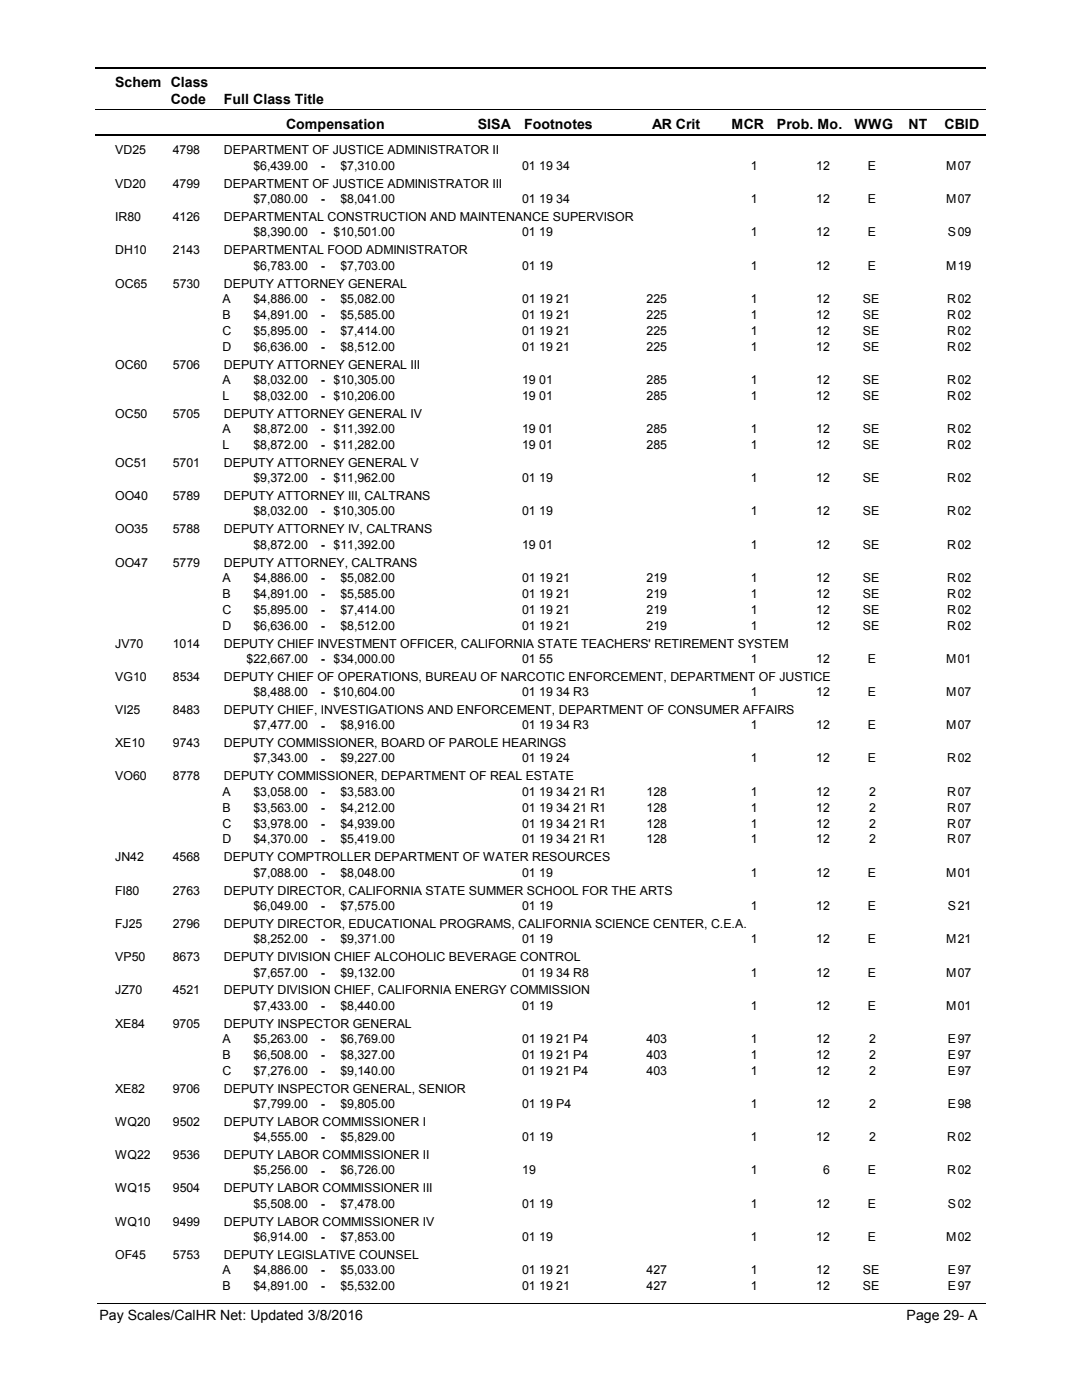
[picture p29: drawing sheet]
<svg xmlns="http://www.w3.org/2000/svg" width="216mm" height="279mm" viewBox="0 0 216 279" stroke-linecap="round" stroke-linejoin="round" font-family="sans-serif">
<defs><g id="words">
<g font-size="2.8">
<text x="23" y="17.3">Schem Class</text>
<text x="34.1" y="20.7">Code</text>
<text x="44.6" y="20.7">Full Class Title</text>
<text x="57.1" y="25.7">Compensation</text>
<text x="95.3" y="25.7">SISA</text>
<text x="104.6" y="25.7">Footnotes</text>
<text x="130.2" y="25.7">AR Crit</text>
<text x="146" y="25.7">MCR</text>
<text x="155.1" y="25.7">Prob. Mo.</text>
<text x="170.5" y="25.7">WWG</text>
<text x="181.3" y="25.7">NT</text>
<text x="188.5" y="25.7">CBID</text>
<text x="19.8" y="263.4">Pay Scales/CalHR Net: Updated 3/8/2016</text>
<text x="180.9" y="263.4">Page 29- A</text>
</g>
<g font-size="2.5">
<text x="23" y="30.8">VD25</text>
<text x="34.5" y="30.8">4798</text>
<text x="44.7" y="30.8">DEPARTMENT OF JUSTICE ADMINISTRATOR II</text>
<text x="50.6" y="33.9">$6,439.00</text>
<text x="64" y="33.9">-</text>
<text x="67.9" y="33.9">$7,310.00</text>
<text x="104.2" y="33.9">01 19 34</text>
<text x="149.8" y="33.9">1</text>
<text x="162.9" y="33.9">12</text>
<text x="173.2" y="33.9">E</text>
<text x="188.8" y="33.9">M</text>
<text x="191.1" y="33.9">07</text>
<text x="23" y="37.5">VD20</text>
<text x="34.5" y="37.5">4799</text>
<text x="44.7" y="37.5">DEPARTMENT OF JUSTICE ADMINISTRATOR III</text>
<text x="50.6" y="40.5">$7,080.00</text>
<text x="64" y="40.6">-</text>
<text x="67.9" y="40.5">$8,041.00</text>
<text x="104.2" y="40.5">01 19 34</text>
<text x="149.8" y="40.5">1</text>
<text x="162.9" y="40.5">12</text>
<text x="173.2" y="40.5">E</text>
<text x="188.8" y="40.5">M</text>
<text x="191.1" y="40.5">07</text>
<text x="23" y="44.1">IR80</text>
<text x="34.5" y="44.1">4126</text>
<text x="44.7" y="44.1">DEPARTMENTAL CONSTRUCTION AND MAINTENANCE SUPERVISOR</text>
<text x="50.6" y="47.2">$8,390.00</text>
<text x="64" y="47.2">-</text>
<text x="66.6" y="47.2">$10,501.00</text>
<text x="104.2" y="47.2">01 19</text>
<text x="149.8" y="47.2">1</text>
<text x="162.9" y="47.2">12</text>
<text x="173.2" y="47.2">E</text>
<text x="189.2" y="47.2">S</text>
<text x="191.1" y="47.2">09</text>
<text x="23" y="50.7">DH10</text>
<text x="34.5" y="50.7">2143</text>
<text x="44.7" y="50.7">DEPARTMENTAL FOOD ADMINISTRATOR</text>
<text x="50.6" y="53.8">$6,783.00</text>
<text x="64" y="53.8">-</text>
<text x="67.9" y="53.8">$7,703.00</text>
<text x="104.2" y="53.8">01 19</text>
<text x="149.8" y="53.8">1</text>
<text x="162.9" y="53.8">12</text>
<text x="173.2" y="53.8">E</text>
<text x="188.8" y="53.8">M</text>
<text x="191.1" y="53.8">19</text>
<text x="23" y="57.4">OC65</text>
<text x="34.5" y="57.4">5730</text>
<text x="44.7" y="57.4">DEPUTY ATTORNEY GENERAL</text>
<text x="44.4" y="60.4">A</text>
<text x="44.4" y="63.6">B</text>
<text x="50.6" y="60.4">$4,886.00</text>
<text x="50.6" y="63.6">$4,891.00</text>
<text x="64" y="60.5">-</text>
<text x="64" y="63.7">-</text>
<text x="67.9" y="60.4">$5,082.00</text>
<text x="67.9" y="63.6">$5,585.00</text>
<text x="104.2" y="60.4">01 19 21</text>
<text x="104.2" y="63.6">01 19 21</text>
<text x="129" y="60.4">225</text>
<text x="129" y="63.6">225</text>
<text x="149.8" y="60.4">1</text>
<text x="149.8" y="63.6">1</text>
<text x="162.9" y="60.4">12</text>
<text x="162.9" y="63.6">12</text>
<text x="172.2" y="60.4">SE</text>
<text x="172.2" y="63.6">SE</text>
<text x="189" y="60.4">R</text>
<text x="189" y="63.6">R</text>
<text x="191.1" y="60.4">02</text>
<text x="191.1" y="63.6">02</text>
<text x="44.4" y="66.8">C</text>
<text x="44.4" y="70">D</text>
<text x="50.6" y="66.8">$5,895.00</text>
<text x="50.6" y="70">$6,636.00</text>
<text x="64" y="66.8">-</text>
<text x="64" y="70">-</text>
<text x="67.9" y="66.8">$7,414.00</text>
<text x="67.9" y="70">$8,512.00</text>
<text x="104.2" y="66.8">01 19 21</text>
<text x="104.2" y="70">01 19 21</text>
<text x="129" y="66.8">225</text>
<text x="129" y="70">225</text>
<text x="149.8" y="66.8">1</text>
<text x="149.8" y="70">1</text>
<text x="162.9" y="66.8">12</text>
<text x="162.9" y="70">12</text>
<text x="172.2" y="66.8">SE</text>
<text x="172.2" y="70">SE</text>
<text x="189" y="66.8">R</text>
<text x="189" y="70">R</text>
<text x="191.1" y="66.8">02</text>
<text x="191.1" y="70">02</text>
<text x="23" y="73.6">OC60</text>
<text x="34.5" y="73.6">5706</text>
<text x="44.4" y="76.6">A</text>
<text x="44.7" y="73.6">DEPUTY ATTORNEY GENERAL III</text>
<text x="50.6" y="76.6">$8,032.00</text>
<text x="64" y="76.6">-</text>
<text x="66.6" y="76.6">$10,305.00</text>
<text x="104.2" y="76.6">19 01</text>
<text x="129" y="76.6">285</text>
<text x="149.8" y="76.6">1</text>
<text x="162.9" y="76.6">12</text>
<text x="172.2" y="76.6">SE</text>
<text x="189" y="76.6">R</text>
<text x="191.1" y="76.6">02</text>
<text x="23" y="83.3">OC50</text>
<text x="34.5" y="83.3">5705</text>
<text x="44.4" y="79.8">L</text>
<text x="44.7" y="83.3">DEPUTY ATTORNEY GENERAL IV</text>
<text x="50.6" y="79.8">$8,032.00</text>
<text x="64" y="79.8">-</text>
<text x="66.6" y="79.8">$10,206.00</text>
<text x="104.2" y="79.8">19 01</text>
<text x="129" y="79.8">285</text>
<text x="149.8" y="79.8">1</text>
<text x="162.9" y="79.8">12</text>
<text x="172.2" y="79.8">SE</text>
<text x="189" y="79.8">R</text>
<text x="191.1" y="79.8">02</text>
<text x="44.4" y="86.4">A</text>
<text x="44.4" y="89.6">L</text>
<text x="50.6" y="86.4">$8,872.00</text>
<text x="50.6" y="89.6">$8,872.00</text>
<text x="64" y="86.4">-</text>
<text x="64" y="89.6">-</text>
<text x="66.6" y="86.4">$11,392.00</text>
<text x="66.6" y="89.6">$11,282.00</text>
<text x="104.2" y="86.4">19 01</text>
<text x="104.2" y="89.6">19 01</text>
<text x="129" y="86.4">285</text>
<text x="129" y="89.6">285</text>
<text x="149.8" y="86.4">1</text>
<text x="149.8" y="89.6">1</text>
<text x="162.9" y="86.4">12</text>
<text x="162.9" y="89.6">12</text>
<text x="172.2" y="86.4">SE</text>
<text x="172.2" y="89.6">SE</text>
<text x="189" y="86.4">R</text>
<text x="189" y="89.6">R</text>
<text x="191.1" y="86.4">02</text>
<text x="191.1" y="89.6">02</text>
<text x="23" y="93.2">OC51</text>
<text x="34.5" y="93.2">5701</text>
<text x="44.7" y="93.2">DEPUTY ATTORNEY GENERAL V</text>
<text x="23" y="99.8">OO40</text>
<text x="34.5" y="99.8">5789</text>
<text x="44.7" y="99.8">DEPUTY ATTORNEY III, CALTRANS</text>
<text x="50.6" y="96.2">$9,372.00</text>
<text x="64" y="96.3">-</text>
<text x="66.6" y="96.2">$11,962.00</text>
<text x="104.2" y="96.2">01 19</text>
<text x="149.8" y="96.2">1</text>
<text x="162.9" y="96.2">12</text>
<text x="172.2" y="96.2">SE</text>
<text x="189" y="96.2">R</text>
<text x="191.1" y="96.2">02</text>
<text x="23" y="106.4">OO35</text>
<text x="34.5" y="106.4">5788</text>
<text x="44.7" y="106.4">DEPUTY ATTORNEY IV, CALTRANS</text>
<text x="50.6" y="102.8">$8,032.00</text>
<text x="64" y="102.9">-</text>
<text x="66.6" y="102.8">$10,305.00</text>
<text x="104.2" y="102.8">01 19</text>
<text x="149.8" y="102.8">1</text>
<text x="162.9" y="102.8">12</text>
<text x="172.2" y="102.8">SE</text>
<text x="189" y="102.8">R</text>
<text x="191.1" y="102.8">02</text>
<text x="23" y="113.1">OO47</text>
<text x="34.5" y="113.1">5779</text>
<text x="44.7" y="113.1">DEPUTY ATTORNEY, CALTRANS</text>
<text x="50.6" y="109.5">$8,872.00</text>
<text x="64" y="109.5">-</text>
<text x="66.6" y="109.5">$11,392.00</text>
<text x="104.2" y="109.5">19 01</text>
<text x="149.8" y="109.5">1</text>
<text x="162.9" y="109.5">12</text>
<text x="172.2" y="109.5">SE</text>
<text x="189" y="109.5">R</text>
<text x="191.1" y="109.5">02</text>
<text x="44.4" y="116.1">A</text>
<text x="44.4" y="119.3">B</text>
<text x="50.6" y="116.1">$4,886.00</text>
<text x="50.6" y="119.3">$4,891.00</text>
<text x="64" y="116.2">-</text>
<text x="64" y="119.3">-</text>
<text x="67.9" y="116.1">$5,082.00</text>
<text x="67.9" y="119.3">$5,585.00</text>
<text x="104.2" y="116.1">01 19 21</text>
<text x="104.2" y="119.3">01 19 21</text>
<text x="129" y="116.1">219</text>
<text x="129" y="119.3">219</text>
<text x="149.8" y="116.1">1</text>
<text x="149.8" y="119.3">1</text>
<text x="162.9" y="116.1">12</text>
<text x="162.9" y="119.3">12</text>
<text x="172.2" y="116.1">SE</text>
<text x="172.2" y="119.3">SE</text>
<text x="189" y="116.1">R</text>
<text x="189" y="119.3">R</text>
<text x="191.1" y="116.1">02</text>
<text x="191.1" y="119.3">02</text>
<text x="44.4" y="122.5">C</text>
<text x="44.4" y="125.7">D</text>
<text x="50.6" y="122.5">$5,895.00</text>
<text x="50.6" y="125.7">$6,636.00</text>
<text x="64" y="122.5">-</text>
<text x="64" y="125.7">-</text>
<text x="67.9" y="122.5">$7,414.00</text>
<text x="67.9" y="125.7">$8,512.00</text>
<text x="104.2" y="122.5">01 19 21</text>
<text x="104.2" y="125.7">01 19 21</text>
<text x="129" y="122.5">219</text>
<text x="129" y="125.7">219</text>
<text x="149.8" y="122.5">1</text>
<text x="149.8" y="125.7">1</text>
<text x="162.9" y="122.5">12</text>
<text x="162.9" y="125.7">12</text>
<text x="172.2" y="122.5">SE</text>
<text x="172.2" y="125.7">SE</text>
<text x="189" y="122.5">R</text>
<text x="189" y="125.7">R</text>
<text x="191.1" y="122.5">02</text>
<text x="191.1" y="125.7">02</text>
<text x="23" y="129.2">JV70</text>
<text x="34.5" y="129.2">1014</text>
<text x="44.7" y="129.2">DEPUTY CHIEF INVESTMENT OFFICER, CALIFORNIA STATE TEACHERS' RETIREMENT SYSTEM</text>
<text x="23" y="135.9">VG10</text>
<text x="34.5" y="135.9">8534</text>
<text x="44.7" y="135.9">DEPUTY CHIEF OF OPERATIONS, BUREAU OF NARCOTIC ENFORCEMENT, DEPARTMENT OF JUSTICE</text>
<text x="49.2" y="132.3">$22,667.00</text>
<text x="64" y="132.3">-</text>
<text x="66.6" y="132.3">$34,000.00</text>
<text x="104.2" y="132.3">01 55</text>
<text x="149.8" y="132.3">1</text>
<text x="162.9" y="132.3">12</text>
<text x="173.2" y="132.3">E</text>
<text x="188.8" y="132.3">M</text>
<text x="191.1" y="132.3">01</text>
<text x="23" y="142.5">VI25</text>
<text x="34.5" y="142.5">8483</text>
<text x="44.7" y="142.5">DEPUTY CHIEF, INVESTIGATIONS AND ENFORCEMENT, DEPARTMENT OF CONSUMER AFFAIRS</text>
<text x="50.6" y="138.9">$8,488.00</text>
<text x="64" y="139">-</text>
<text x="66.6" y="138.9">$10,604.00</text>
<text x="104.2" y="138.9">01 19 34 R3</text>
<text x="149.8" y="138.9">1</text>
<text x="162.9" y="138.9">12</text>
<text x="173.2" y="138.9">E</text>
<text x="188.8" y="138.9">M</text>
<text x="191.1" y="138.9">07</text>
<text x="23" y="149.2">XE10</text>
<text x="34.5" y="149.2">9743</text>
<text x="44.7" y="149.2">DEPUTY COMMISSIONER, BOARD OF PAROLE HEARINGS</text>
<text x="50.6" y="145.6">$7,477.00</text>
<text x="64" y="145.6">-</text>
<text x="67.9" y="145.6">$8,916.00</text>
<text x="104.2" y="145.6">01 19 34 R3</text>
<text x="149.8" y="145.6">1</text>
<text x="162.9" y="145.6">12</text>
<text x="173.2" y="145.6">E</text>
<text x="188.8" y="145.6">M</text>
<text x="191.1" y="145.6">07</text>
<text x="23" y="155.8">VO60</text>
<text x="34.5" y="155.8">8778</text>
<text x="44.7" y="155.8">DEPUTY COMMISSIONER, DEPARTMENT OF REAL ESTATE</text>
<text x="50.6" y="152.2">$7,343.00</text>
<text x="64" y="152.2">-</text>
<text x="67.9" y="152.2">$9,227.00</text>
<text x="104.2" y="152.2">01 19 24</text>
<text x="149.8" y="152.2">1</text>
<text x="162.9" y="152.2">12</text>
<text x="173.2" y="152.2">E</text>
<text x="189" y="152.2">R</text>
<text x="191.1" y="152.2">02</text>
<text x="44.4" y="158.8">A</text>
<text x="44.4" y="162">B</text>
<text x="50.6" y="158.8">$3,058.00</text>
<text x="50.6" y="162">$3,563.00</text>
<text x="64" y="158.9">-</text>
<text x="67.9" y="158.8">$3,583.00</text>
<text x="67.9" y="162">$4,212.00</text>
<text x="104.2" y="158.8">01 19 34 21 R1</text>
<text x="104.2" y="162">01 19 34 21 R1</text>
<text x="129" y="158.8">128</text>
<text x="129" y="162">128</text>
<text x="149.8" y="158.8">1</text>
<text x="149.8" y="162">1</text>
<text x="162.9" y="158.8">12</text>
<text x="162.9" y="162">12</text>
<text x="173.5" y="158.8">2</text>
<text x="173.5" y="162">2</text>
<text x="189" y="158.8">R</text>
<text x="189" y="162">R</text>
<text x="191.1" y="158.8">07</text>
<text x="191.1" y="162">07</text>
<text x="44.4" y="165.2">C</text>
<text x="50.6" y="165.2">$3,978.00</text>
<text x="64" y="162">-</text>
<text x="64" y="165.2">-</text>
<text x="67.9" y="165.2">$4,939.00</text>
<text x="104.2" y="165.2">01 19 34 21 R1</text>
<text x="129" y="165.2">128</text>
<text x="149.8" y="165.2">1</text>
<text x="162.9" y="165.2">12</text>
<text x="173.5" y="165.2">2</text>
<text x="189" y="165.2">R</text>
<text x="191.1" y="165.2">07</text>
<text x="23" y="171.9">JN42</text>
<text x="34.5" y="171.9">4568</text>
<text x="44.4" y="168.3">D</text>
<text x="44.7" y="171.9">DEPUTY COMPTROLLER DEPARTMENT OF WATER RESOURCES</text>
<text x="50.6" y="168.3">$4,370.00</text>
<text x="64" y="168.4">-</text>
<text x="67.9" y="168.3">$5,419.00</text>
<text x="104.2" y="168.3">01 19 34 21 R1</text>
<text x="129" y="168.3">128</text>
<text x="149.8" y="168.3">1</text>
<text x="162.9" y="168.3">12</text>
<text x="173.5" y="168.3">2</text>
<text x="189" y="168.3">R</text>
<text x="191.1" y="168.3">07</text>
<text x="23" y="178.6">FI80</text>
<text x="34.5" y="178.6">2763</text>
<text x="44.7" y="178.6">DEPUTY DIRECTOR, CALIFORNIA STATE SUMMER SCHOOL FOR THE ARTS</text>
<text x="50.6" y="175">$7,088.00</text>
<text x="64" y="175">-</text>
<text x="67.9" y="175">$8,048.00</text>
<text x="104.2" y="175">01 19</text>
<text x="149.8" y="175">1</text>
<text x="162.9" y="175">12</text>
<text x="173.2" y="175">E</text>
<text x="188.8" y="175">M</text>
<text x="191.1" y="175">01</text>
<text x="23" y="185.2">FJ25</text>
<text x="34.5" y="185.2">2796</text>
<text x="44.7" y="185.2">DEPUTY DIRECTOR, EDUCATIONAL PROGRAMS, CALIFORNIA SCIENCE CENTER, C.E.A.</text>
<text x="50.6" y="181.6">$6,049.00</text>
<text x="64" y="181.6">-</text>
<text x="67.9" y="181.6">$7,575.00</text>
<text x="104.2" y="181.6">01 19</text>
<text x="149.8" y="181.6">1</text>
<text x="162.9" y="181.6">12</text>
<text x="173.2" y="181.6">E</text>
<text x="189.2" y="181.6">S</text>
<text x="191.1" y="181.6">21</text>
<text x="23" y="191.8">VP50</text>
<text x="34.5" y="191.8">8673</text>
<text x="44.7" y="191.8">DEPUTY DIVISION CHIEF ALCOHOLIC BEVERAGE CONTROL</text>
<text x="50.6" y="188.3">$8,252.00</text>
<text x="64" y="188.3">-</text>
<text x="67.9" y="188.3">$9,371.00</text>
<text x="104.2" y="188.3">01 19</text>
<text x="149.8" y="188.3">1</text>
<text x="162.9" y="188.3">12</text>
<text x="173.2" y="188.3">E</text>
<text x="188.8" y="188.3">M</text>
<text x="191.1" y="188.3">21</text>
<text x="50.6" y="194.9">$7,657.00</text>
<text x="64" y="194.9">-</text>
<text x="67.9" y="194.9">$9,132.00</text>
<text x="104.2" y="194.9">01 19 34 R8</text>
<text x="149.8" y="194.9">1</text>
<text x="162.9" y="194.9">12</text>
<text x="173.2" y="194.9">E</text>
<text x="188.8" y="194.9">M</text>
<text x="191.1" y="194.9">07</text>
<text x="23" y="198.5">JZ70</text>
<text x="34.5" y="198.5">4521</text>
<text x="44.7" y="198.5">DEPUTY DIVISION CHIEF, CALIFORNIA ENERGY COMMISSION</text>
<text x="50.6" y="201.5">$7,433.00</text>
<text x="64" y="201.5">-</text>
<text x="67.9" y="201.5">$8,440.00</text>
<text x="104.2" y="201.5">01 19</text>
<text x="149.8" y="201.5">1</text>
<text x="162.9" y="201.5">12</text>
<text x="173.2" y="201.5">E</text>
<text x="188.8" y="201.5">M</text>
<text x="191.1" y="201.5">01</text>
<text x="23" y="205.1">XE84</text>
<text x="34.5" y="205.1">9705</text>
<text x="44.4" y="208.2">A</text>
<text x="44.7" y="205.1">DEPUTY INSPECTOR GENERAL</text>
<text x="50.6" y="208.2">$5,263.00</text>
<text x="64" y="208.2">-</text>
<text x="67.9" y="208.2">$6,769.00</text>
<text x="104.2" y="208.2">01 19 21 P4</text>
<text x="129" y="208.2">403</text>
<text x="149.8" y="208.2">1</text>
<text x="162.9" y="208.2">12</text>
<text x="173.5" y="208.2">2</text>
<text x="189.2" y="208.2">E</text>
<text x="191.1" y="208.2">97</text>
<text x="44.4" y="211.3">B</text>
<text x="44.4" y="214.5">C</text>
<text x="50.6" y="211.3">$6,508.00</text>
<text x="50.6" y="214.5">$7,276.00</text>
<text x="64" y="211.4">-</text>
<text x="64" y="214.5">-</text>
<text x="67.9" y="211.3">$8,327.00</text>
<text x="67.9" y="214.5">$9,140.00</text>
<text x="104.2" y="211.3">01 19 21 P4</text>
<text x="104.2" y="214.5">01 19 21 P4</text>
<text x="129" y="211.3">403</text>
<text x="129" y="214.5">403</text>
<text x="149.8" y="211.3">1</text>
<text x="149.8" y="214.5">1</text>
<text x="162.9" y="211.3">12</text>
<text x="162.9" y="214.5">12</text>
<text x="173.5" y="211.3">2</text>
<text x="173.5" y="214.5">2</text>
<text x="189.2" y="211.3">E</text>
<text x="189.2" y="214.5">E</text>
<text x="191.1" y="211.3">97</text>
<text x="191.1" y="214.5">97</text>
<text x="23" y="218.1">XE82</text>
<text x="34.5" y="218.1">9706</text>
<text x="44.7" y="218.1">DEPUTY INSPECTOR GENERAL, SENIOR</text>
<text x="50.6" y="221.2">$7,799.00</text>
<text x="64" y="221.2">-</text>
<text x="67.9" y="221.2">$9,805.00</text>
<text x="104.2" y="221.2">01 19 P4</text>
<text x="149.8" y="221.2">1</text>
<text x="162.9" y="221.2">12</text>
<text x="173.5" y="221.2">2</text>
<text x="189.2" y="221.2">E</text>
<text x="191.1" y="221.2">98</text>
<text x="23" y="224.7">WQ20</text>
<text x="34.5" y="224.7">9502</text>
<text x="44.7" y="224.7">DEPUTY LABOR COMMISSIONER I</text>
<text x="50.6" y="227.8">$4,555.00</text>
<text x="64" y="227.8">-</text>
<text x="67.9" y="227.8">$5,829.00</text>
<text x="104.2" y="227.8">01 19</text>
<text x="149.8" y="227.8">1</text>
<text x="162.9" y="227.8">12</text>
<text x="173.5" y="227.8">2</text>
<text x="189" y="227.8">R</text>
<text x="191.1" y="227.8">02</text>
<text x="23" y="231.3">WQ22</text>
<text x="34.5" y="231.3">9536</text>
<text x="44.7" y="231.3">DEPUTY LABOR COMMISSIONER II</text>
<text x="23" y="238">WQ15</text>
<text x="34.5" y="238">9504</text>
<text x="44.7" y="238">DEPUTY LABOR COMMISSIONER III</text>
<text x="50.6" y="234.4">$5,256.00</text>
<text x="64" y="234.4">-</text>
<text x="67.9" y="234.4">$6,726.00</text>
<text x="104.2" y="234.4">19</text>
<text x="149.8" y="234.4">1</text>
<text x="164.3" y="234.4">6</text>
<text x="173.2" y="234.4">E</text>
<text x="189" y="234.4">R</text>
<text x="191.1" y="234.4">02</text>
<text x="23" y="244.6">WQ10</text>
<text x="34.5" y="244.6">9499</text>
<text x="44.7" y="244.6">DEPUTY LABOR COMMISSIONER IV</text>
<text x="50.6" y="241.1">$5,508.00</text>
<text x="64" y="241.1">-</text>
<text x="67.9" y="241.1">$7,478.00</text>
<text x="104.2" y="241.1">01 19</text>
<text x="149.8" y="241.1">1</text>
<text x="162.9" y="241.1">12</text>
<text x="173.2" y="241.1">E</text>
<text x="189.2" y="241.1">S</text>
<text x="191.1" y="241.1">02</text>
<text x="23" y="251.2">OF45</text>
<text x="34.5" y="251.2">5753</text>
<text x="44.7" y="251.2">DEPUTY LEGISLATIVE COUNSEL</text>
<text x="50.6" y="247.7">$6,914.00</text>
<text x="64" y="247.7">-</text>
<text x="67.9" y="247.7">$7,853.00</text>
<text x="104.2" y="247.7">01 19</text>
<text x="149.8" y="247.7">1</text>
<text x="162.9" y="247.7">12</text>
<text x="173.2" y="247.7">E</text>
<text x="188.8" y="247.7">M</text>
<text x="191.1" y="247.7">02</text>
<text x="44.4" y="254.3">A</text>
<text x="44.4" y="257.5">B</text>
<text x="50.6" y="254.3">$4,886.00</text>
<text x="50.6" y="257.5">$4,891.00</text>
<text x="64" y="254.4">-</text>
<text x="64" y="257.5">-</text>
<text x="67.9" y="254.3">$5,033.00</text>
<text x="67.9" y="257.5">$5,532.00</text>
<text x="104.2" y="254.3">01 19 21</text>
<text x="104.2" y="257.5">01 19 21</text>
<text x="129" y="254.3">427</text>
<text x="129" y="257.5">427</text>
<text x="149.8" y="254.3">1</text>
<text x="149.8" y="257.5">1</text>
<text x="162.9" y="254.3">12</text>
<text x="162.9" y="257.5">12</text>
<text x="172.2" y="254.3">SE</text>
<text x="172.2" y="257.5">SE</text>
<text x="189.2" y="254.3">E</text>
<text x="189.2" y="257.5">E</text>
<text x="191.1" y="254.3">97</text>
<text x="191.1" y="257.5">97</text>
</g>
</g></defs>
<path d="M19 13.5h177.7M19 27h177.7" fill="none" stroke="#000" stroke-width=".36"/>
<path d="M19 21.9h177.7" fill="none" stroke="#000" stroke-width=".2"/>
<g fill="#fff">
<path d="M46.8 31.3h16.3v3h-16.3z" fill-rule="evenodd"/>
<path d="M190.8 31.3h4.1v3h-4.1z" fill-rule="evenodd"/>
<path d="M46.8 37.9h16.3v3h-16.3z" fill-rule="evenodd"/>
<path d="M190.8 37.9h4.1v3h-4.1z" fill-rule="evenodd"/>
<path d="M46.8 44.5h16.3v3h-16.3z" fill-rule="evenodd"/>
<path d="M190.8 44.5h4.1v3h-4.1z" fill-rule="evenodd"/>
<path d="M46.8 51.2h16.3v3h-16.3z" fill-rule="evenodd"/>
<path d="M190.8 51.2h4.1v3h-4.1z" fill-rule="evenodd"/>
<path d="M46.8 57.8h16.3v3h-16.3z" fill-rule="evenodd"/>
<path d="M190.8 57.8h4.1v3h-4.1z" fill-rule="evenodd"/>
<path d="M46.8 61h16.3v3h-16.3z" fill-rule="evenodd"/>
<path d="M190.8 61h4.1v3h-4.1z" fill-rule="evenodd"/>
<path d="M46.8 64.2h16.3v3h-16.3z" fill-rule="evenodd"/>
<path d="M190.8 64.2h4.1v3h-4.1z" fill-rule="evenodd"/>
<path d="M46.8 67.4h16.3v2.9h-16.3z" fill-rule="evenodd"/>
<path d="M190.8 67.4h4.1v2.9h-4.1z" fill-rule="evenodd"/>
<path d="M46.8 74h16.3v3h-16.3z" fill-rule="evenodd"/>
<path d="M190.8 74h4.1v3h-4.1z" fill-rule="evenodd"/>
<path d="M46.8 77.1h16.3v3h-16.3z" fill-rule="evenodd"/>
<path d="M190.8 77.1h4.1v3h-4.1z" fill-rule="evenodd"/>
<path d="M46.8 83.8h16.3v3h-16.3z" fill-rule="evenodd"/>
<path d="M190.8 83.8h4.1v3h-4.1z" fill-rule="evenodd"/>
<path d="M46.8 87h16.3v3h-16.3z" fill-rule="evenodd"/>
<path d="M190.8 87h4.1v3h-4.1z" fill-rule="evenodd"/>
<path d="M46.8 93.6h16.3v3h-16.3z" fill-rule="evenodd"/>
<path d="M190.8 93.6h4.1v3h-4.1z" fill-rule="evenodd"/>
<path d="M46.8 100.2h16.3v3h-16.3z" fill-rule="evenodd"/>
<path d="M190.8 100.2h4.1v3h-4.1z" fill-rule="evenodd"/>
<path d="M46.8 106.9h16.3v3h-16.3z" fill-rule="evenodd"/>
<path d="M190.8 106.9h4.1v3h-4.1z" fill-rule="evenodd"/>
<path d="M46.8 113.5h16.3v3h-16.3z" fill-rule="evenodd"/>
<path d="M190.8 113.5h4.1v3h-4.1z" fill-rule="evenodd"/>
<path d="M46.8 116.7h16.3v3h-16.3z" fill-rule="evenodd"/>
<path d="M190.8 116.7h4.1v3h-4.1z" fill-rule="evenodd"/>
<path d="M46.8 119.9h16.3v3h-16.3z" fill-rule="evenodd"/>
<path d="M190.8 119.9h4.1v3h-4.1z" fill-rule="evenodd"/>
<path d="M46.8 123.1h16.3v2.9h-16.3z" fill-rule="evenodd"/>
<path d="M190.8 123.1h4.1v2.9h-4.1z" fill-rule="evenodd"/>
<path d="M46.8 129.7h16.3v2.9h-16.3z" fill-rule="evenodd"/>
<path d="M190.8 129.7h4.1v2.9h-4.1z" fill-rule="evenodd"/>
<path d="M46.8 136.3h16.3v3h-16.3z" fill-rule="evenodd"/>
<path d="M190.8 136.3h4.1v3h-4.1z" fill-rule="evenodd"/>
<path d="M46.8 143h16.3v2.9h-16.3z" fill-rule="evenodd"/>
<path d="M190.8 143h4.1v2.9h-4.1z" fill-rule="evenodd"/>
<path d="M46.8 149.6h16.3v2.9h-16.3z" fill-rule="evenodd"/>
<path d="M190.8 149.6h4.1v2.9h-4.1z" fill-rule="evenodd"/>
<path d="M46.8 156.2h16.3v3h-16.3z" fill-rule="evenodd"/>
<path d="M190.8 156.2h4.1v3h-4.1z" fill-rule="evenodd"/>
<path d="M46.8 159.4h16.3v3h-16.3z" fill-rule="evenodd"/>
<path d="M190.8 159.4h4.1v3h-4.1z" fill-rule="evenodd"/>
<path d="M46.8 162.6h16.3v2.9h-16.3z" fill-rule="evenodd"/>
<path d="M190.8 162.6h4.1v2.9h-4.1z" fill-rule="evenodd"/>
<path d="M46.8 165.7h16.3v3h-16.3z" fill-rule="evenodd"/>
<path d="M190.8 165.7h4.1v3h-4.1z" fill-rule="evenodd"/>
<path d="M46.8 172.4h16.3v3h-16.3z" fill-rule="evenodd"/>
<path d="M190.8 172.4h4.1v3h-4.1z" fill-rule="evenodd"/>
<path d="M46.8 179h16.3v3h-16.3z" fill-rule="evenodd"/>
<path d="M190.8 179h4.1v3h-4.1z" fill-rule="evenodd"/>
<path d="M46.8 185.6h16.3v3h-16.3z" fill-rule="evenodd"/>
<path d="M190.8 185.6h4.1v3h-4.1z" fill-rule="evenodd"/>
<path d="M46.8 192.3h16.3v3h-16.3z" fill-rule="evenodd"/>
<path d="M190.8 192.3h4.1v3h-4.1z" fill-rule="evenodd"/>
<path d="M46.8 198.9h16.3v3h-16.3z" fill-rule="evenodd"/>
<path d="M190.8 198.9h4.1v3h-4.1z" fill-rule="evenodd"/>
<path d="M46.8 205.5h16.3v3h-16.3z" fill-rule="evenodd"/>
<path d="M190.8 205.5h4.1v3h-4.1z" fill-rule="evenodd"/>
<path d="M46.8 208.7h16.3v3h-16.3z" fill-rule="evenodd"/>
<path d="M190.8 208.7h4.1v3h-4.1z" fill-rule="evenodd"/>
<path d="M46.8 211.9h16.3v3h-16.3z" fill-rule="evenodd"/>
<path d="M190.8 211.9h4.1v3h-4.1z" fill-rule="evenodd"/>
<path d="M46.8 218.6h16.3v2.9h-16.3z" fill-rule="evenodd"/>
<path d="M190.8 218.6h4.1v2.9h-4.1z" fill-rule="evenodd"/>
<path d="M46.8 225.2h16.3v2.9h-16.3z" fill-rule="evenodd"/>
<path d="M190.8 225.2h4.1v2.9h-4.1z" fill-rule="evenodd"/>
<path d="M46.8 231.8h16.3v3h-16.3z" fill-rule="evenodd"/>
<path d="M190.8 231.8h4.1v3h-4.1z" fill-rule="evenodd"/>
<path d="M46.8 238.5h16.3v2.9h-16.3z" fill-rule="evenodd"/>
<path d="M190.8 238.5h4.1v2.9h-4.1z" fill-rule="evenodd"/>
<path d="M46.8 245.1h16.3v2.9h-16.3z" fill-rule="evenodd"/>
<path d="M190.8 245.1h4.1v2.9h-4.1z" fill-rule="evenodd"/>
<path d="M46.8 251.7h16.3v3h-16.3z" fill-rule="evenodd"/>
<path d="M190.8 251.7h4.1v3h-4.1z" fill-rule="evenodd"/>
<path d="M46.8 254.9h16.3v3h-16.3z" fill-rule="evenodd"/>
<path d="M190.8 254.9h4.1v3h-4.1z" fill-rule="evenodd"/>
</g>
<path d="M19.5 260.1h177.2" fill="none" stroke="#000" stroke-width=".2"/>
<use href="#words"/>
</svg>
